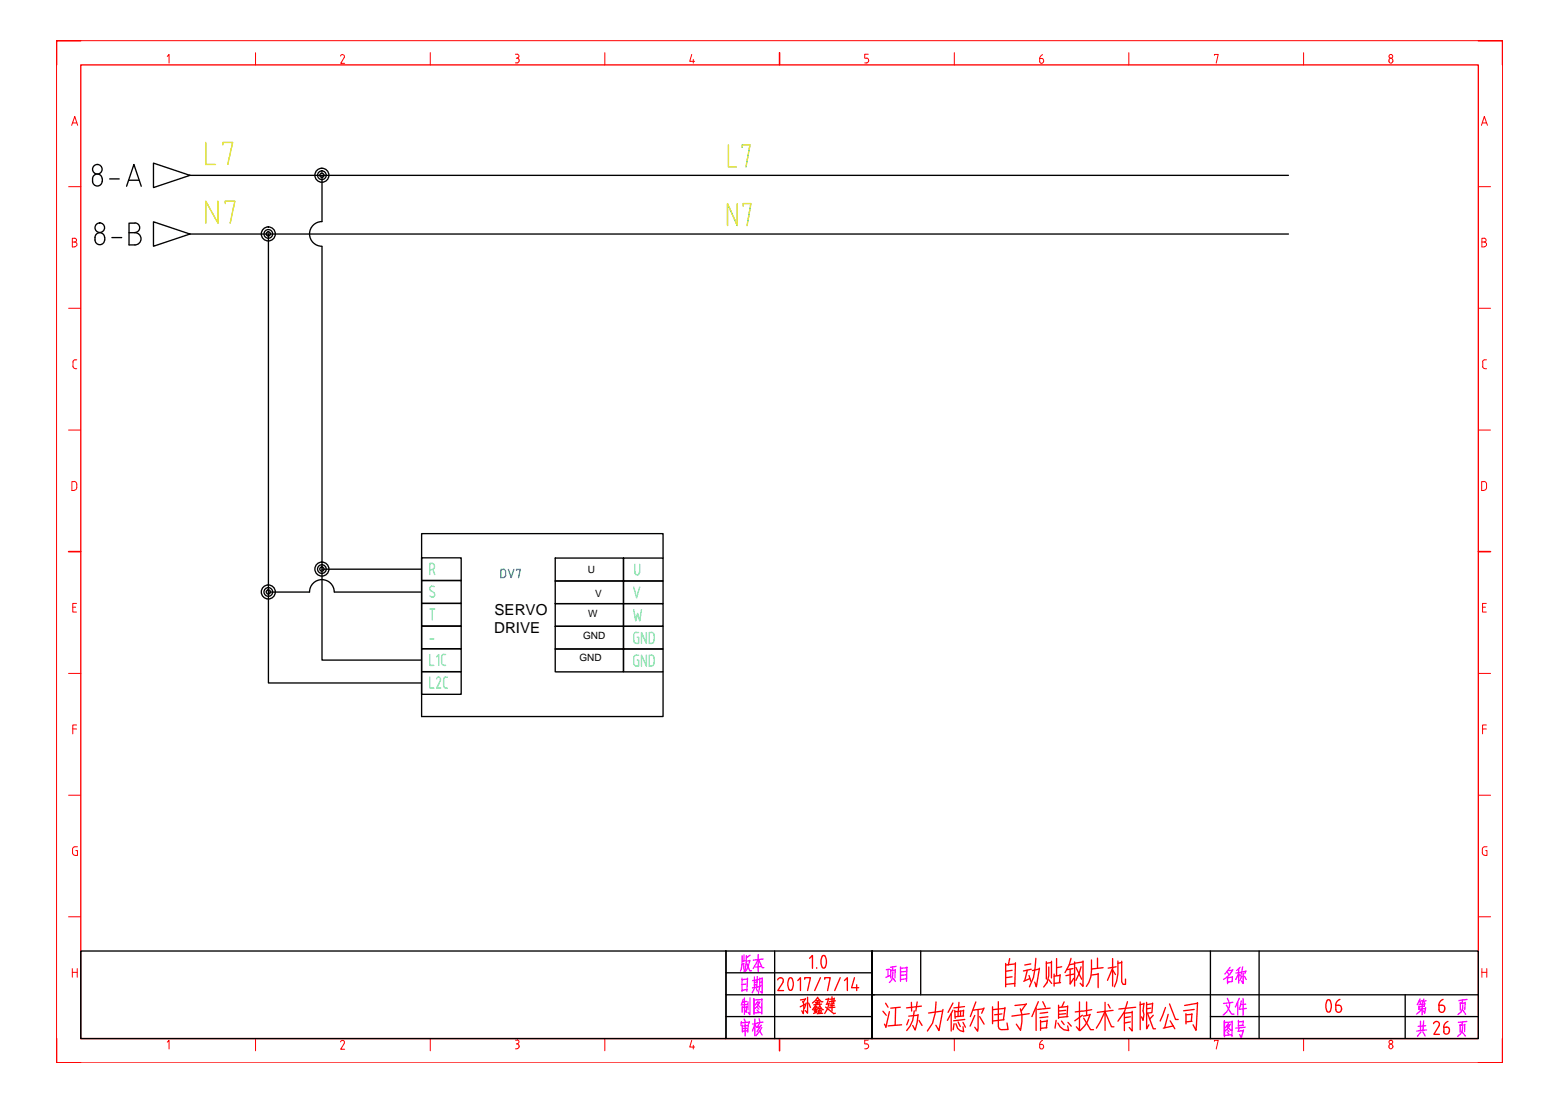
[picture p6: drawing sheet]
<svg xmlns="http://www.w3.org/2000/svg" width="297mm" height="210mm" viewBox="0 0 297 210" stroke-linecap="round" stroke-linejoin="round" font-family="sans-serif">
<defs><g id="words">
<g font-size="2.9">
<text x="94.2" y="117.1">SERVO</text>
<text x="94.1" y="120.6">DRIVE</text>
</g>
<g font-size="1.9">
<text x="111.9" y="109.1">U</text>
<text x="113.3" y="113.7">V</text>
<text x="112" y="117.4">W</text>
<text x="110.3" y="126">GND</text>
<text x="111" y="121.6">GND</text>
</g>
</g></defs>
<!-- layer: AE_BOR -->
<path d="M15.4 7.7h-4.6v4.7M148.4 10v2.4M281.5 7.7h4.6v4.7M13.1 105.1h2.3M281.5 105.1h2.3M10.8 197.8v4.6h4.6M148.4 197.8v2.4M286.1 197.8v4.6h-4.6" fill="none" stroke="#f00" stroke-width=".3"/>
<path d="M15.4 12.4h266.1v185.4h-266.1z" fill="none" stroke="#f00" stroke-width=".25"/>
<g fill="none" stroke="#f00" stroke-width=".19">
<path d="M10.8 7.7h275.3v194.7h-275.3zM31.8 10.8l.4-.4v1.6M48.7 10v2.4M65.2 10.4a.36 .36 0 0 1 .3 .6l-.6 1.1h.7M65.2 10.4l-.4 .3M81.9 10v2.4M98.1 10.3h.4M98.1 12h.4M98.3 11.1h.2M98.5 10.3a.36 .36 0 0 1 .3 .4 .36 .36 0 0 1-.3 .3l.3 .4M98.8 11.6l-.3 .4M98.9 11.4v.2"/>
<path d="M115.2 10v2.4M131.7 10.4l-.4 1.3h1M132 11.3v.7M164.6 12h.4M165 11l.4 .4M165.3 10.3h-.7v.8h.4M165.4 11.6l-.4 .4M165.4 11.4v.2M181.7 10v2.4M198 11.1v.6a.36 .36 0 0 0 .3 .4 .36 .36 0 0 0 .4-.4M198 11.1h.3M198.3 11.1l.3 .1 .1 .3"/>
<path d="M198.5 10.4l-.4 .3-.1 .4M198.7 11.5v.2M214.9 10v2.4M231.2 10.5v-.1h.8l-.4 1.6M248.2 10v2.4M265.2 11.5a.36 .36 0 0 0-.4-.4 .36 .36 0 0 0-.3 .4 .41 .41 0 0 0 .1 .4 .41 .41 0 0 0 .4 .1l.2-.3M265.2 11.5v.2M13.1 35.6h2.3M13.6 23.9l.6-1.7 .6 1.7M13.8 23.4h.8M281.5 35.6h2.3M282.1 23.9l.5-1.7 .6 1.7"/>
<path d="M282.3 23.4h.8M13.1 58.7h2.3M13.8 46.1h.4M14.2 46.1a.44 .44 0 0 1 .5 .4 .44 .44 0 0 1-.5 .5M14.2 46.1a.36 .36 0 0 0 .4-.4 .36 .36 0 0 0-.4-.3h-.4v1.6h.4M281.5 58.7h2.3M282.2 46.1h.4M282.6 46.1a.44 .44 0 0 1 .5 .4 .44 .44 0 0 1-.5 .5M282.6 46.1a.36 .36 0 0 0 .4-.4 .36 .36 0 0 0-.4-.3h-.4v1.6h.4M13.9 69l.1 1 .3 .2M14.3 68.5l-.3 .2-.1 .2M14.3 70.2h.3"/>
<path d="M14.3 68.5h.3M282.3 69.8v.2l.4 .2M282.3 69v.8M282.7 70.2h.4M283.1 68.5l-.6 .1-.2 .3M13.1 81.9h2.3M14.1 91.7l.3 .1 .2 .4M14.1 91.7h-.4v1.7h.4M14.6 92.2l-.1 .9-.4 .3M281.5 81.9h2.3M282.5 91.7l.3 .1 .3 .4M282.5 91.7h-.4v1.7h.4"/>
<path d="M283.1 92.2l-.1 .9-.5 .3M13.9 115.7h.5M14.6 114.9h-.7v1.7h.7M282.3 115.7h.5M283 114.9h-.7v1.7h.7M13.1 128.3h2.3M13.9 138.9h.7M14.6 138.1h-.7v1.7M281.5 128.3h2.3M282.3 138.9h.7M283 138.1h-.7v1.7M13.1 151.5h2.3"/>
<path d="M281.5 151.5h2.3M13.1 174.6h2.3M14.4 162h.3v.9h-.4M14.7 161.3l-.7 .1a1.25 1.25 0 0 0-.1 1.3l.4 .2M281.5 174.6h2.3M282.9 162h.2v.9h-.4M283.1 161.3l-.6 .1a1.25 1.25 0 0 0-.2 1.3l.4 .2M13.8 184.5v1.6M13.8 185.2h.9M14.7 184.5v1.6M31.8 198.5l.4-.3v1.6M48.7 197.8v2.4"/>
<path d="M64.8 198.5a.37 .37 0 0 1 .5-.3 .37 .37 0 0 1 .2 .5M65.5 198.8l-.6 1.1h.7M81.9 197.8v2.4M98.1 198.1h.4M98.1 199.8h.4M98.3 198.8h.2M98.5 198.1a.36 .36 0 0 1 .3 .3 .36 .36 0 0 1-.3 .4M98.5 198.8l.3 .4M98.8 199.4l-.3 .3M98.9 199.2v.2M115.2 197.8v2.4M131.7 198.2l-.4 1.2h1"/>
<path d="M132 199.1v.7M164.6 199.8h.4M165 198.8l.4 .4M165.3 198.1h-.7v.7h.4M165.4 199.4l-.4 .3M165.4 199.2v.2M181.7 197.8v2.4M198.3 198.9l.3 .1 .1 .3M198.3 198.9h-.3v.6a.36 .36 0 0 0 .3 .3 .36 .36 0 0 0 .4-.3M198.5 198.2l-.4 .3-.1 .4M198.7 199.3v.2M214.9 197.8v2.4"/>
<path d="M231.2 198.3v-.1h.8l-.4 1.6M248.2 197.8v2.4M264.5 199.4a.36 .36 0 0 0 .3 .4 .36 .36 0 0 0 .4-.4M265.2 199.2a.38 .38 0 0 0-.5-.3 .38 .38 0 0 0-.2 .5M265.2 199.3v.1M282.2 185.2h.9M282.2 184.5v1.6M283.1 184.5v1.6"/>
<circle cx="264.8" cy="10.7" r=".36"/>
<circle cx="264.8" cy="198.5" r=".36"/>
</g>
<!-- layer: 0 -->
<g fill="none" stroke="#000" stroke-width=".25">
<path d="M15.4 181.1h122.8v16.7h-122.8zM138.2 181.1h143.3v16.7h-143.3zM138.2 193.6h27.8M138.2 189.5h143.3M138.2 185.3h27.8M147.5 195.9h.1M147.5 181.1v16.7M166 181.1v16.7M175.3 181.1v8.4M230.5 193.6h51M230.5 181.1v16.7M239.7 181.1v16.7"/>
<path d="M267.6 189.5v8.3"/>
</g>
<g fill="none" stroke="#f0f" stroke-width=".25">
<path d="M141.2 194.6l-.1 .7M141.3 186.3v2.5M141.3 182v1.9l-.3 1.1M141.3 191.7v1.1M141.3 195.2l.1 1.4M141.5 190.4l-.3 .9M141.6 183.6h-.3M141.6 183.5v1.1M141.7 181.9v1.1M141.7 194.1l.2 .5M141.7 190.1v3.1M141.9 194.9v2.4"/>
<path d="M141.9 183l-.6 .1M142 187.5h-.7M142.1 182l-.2 2.5-.2 .5M142.2 190.8l-.8 .1M142.2 191.7l-.1 1.1-.2-.3M142.2 191.8l-.9 .1M142.2 183.5l.6 1.4h.3M142.2 188.5l-.9 .1M142.3 195.9h-.9M142.3 186.5l-1 .1M142.3 191.3l-1.2 .1M142.3 186.3l-.1 2.5"/>
<path d="M142.4 196.3l-1 .1M142.4 190.8v1.6M142.4 195.3l-1.1 .2M142.5 195.2l-.1 1.4M142.7 194.7l-1.5 .1M142.7 194.6l-.2 .5M142.8 183l-.7 .1M142.8 190.1v3.2l-.4-.5M142.8 182.9l-.5 1.7-.4 .4M142.8 181.9l-.7 .6M143.6 193l1.4-.2v.2M143.6 190.2v3"/>
<path d="M143.7 186.1v1.9M143.7 188.3l-.5 .8M143.7 194.1v3.2M143.7 195l-.4 1.4M143.7 195.2l.4 .5M144 188.3l.2 .5M144.1 187.1l-.4 .1M144.1 187.5l-.4 .1M144.1 191.2l.7 .8 .2-.1M144.1 192.4l.4 .3M144.1 194.9l-.8 .2M144.2 186l-.1 2"/>
<path d="M144.2 191.9l.3 .3M144.3 182.8l-.9 1.7M144.4 190.7l-.6 .8M144.4 181.8v3.2M144.5 182.8l.6 1.5h.3M144.5 186.6l-1.2 .2M144.5 188l-1.2 .2M144.5 194.1l.2 .5M144.6 191h-.4M144.6 194.9l-.4 .8M144.7 196.4l.4 .7M144.7 187.9l-.3 1.3"/>
<path d="M144.7 186.3v1.6M144.7 190.8l-.5 .9-.5 .5M144.8 195.5l-.6 .2M144.8 184.1l-.9 .1M145 195.2l-.9 1.3M145 195.7l-1.1 1.6M145 187l-.3 .1M145 187.7l-.3 .1M145.1 190.2l-.1 2.9M145.1 190.4l-1.5 .1M145.1 186.3v2.9l-.3-.3M145.1 186.4h-.4"/>
<path d="M145.3 194.7l-1.2 .2M145.3 182.7l-1.9 .2M169.1 184.7v1.3M169.3 184.6l-.5 .1M169.6 185.8l-.9 .4M169.6 184.7v1.6M170 185.1l-.2 1.5-.5 .6M170 184.2l-.1 .7M170 186.3l.5 .6M170.4 184.8l-.8 .1M170.4 184.7v1.6M170.6 184.1l-1 .1"/>
<path d="M171.5 184.2v2.7M172.5 185.7l-1 .1M172.5 185l-1 .1M172.6 186.4l-1.1 .2M172.7 184.3l-1.2 .1M172.7 184.2l-.1 2.7M233.1 197.3v-2.8v3M233.1 197.2l1.4-.1 .1 .2M233.5 191.5l1 1.7h.5M233.7 195.5l.7 .8 .1-.1M233.7 185.1l.2 .5M233.7 196.6l.3 .4"/>
<path d="M233.7 190.2l.3 .6M233.7 186v1.4M233.8 196.2l.2 .3M233.9 194.9l-.5 .8M234.2 191a2.82 2.82 0 0 1-1.3 2.4M234.2 195.2l-.5 .1M234.2 184.2l-1 1.3M234.3 195.1l-.6 .9-.5 .4M234.6 194.5v2.9M234.6 184.8l-.8 .1M234.6 186.1l-.9 .2M234.6 194.6l-1.5 .2"/>
<path d="M234.7 186.9l-1 .2M234.7 186.1l-.1 .8M234.8 184.7l-.6 .9-1.2 1M234.8 190.9l-1.8 .2M235.7 190.8v2.5M235.8 194.4v1.1M235.9 185.3l-.6 1.3M235.9 185.5l.3 .4M235.9 184.6v2.7M235.9 195.8l-.1 .6M236 190.2l-.8 1.6M236.1 184.2l-.6 .7"/>
<path d="M236.2 185.2l-.9 .1M236.4 190.6l-.4 1.4M236.5 185.9l-.4 .9M236.6 184.2l-.3 1.5M236.7 185.3v2l-.3-.4M236.7 194.6h-.9M236.7 190.2v3.2M236.7 194.4v.9M236.7 195.3l-.9 .1M236.7 196.3l-1 .1M236.8 196.2l-.4 1.5-.4-.6M237 186l.3 .6"/>
<path d="M237.1 195.7l-1.8 .1M237.2 185l-.7 .1M237.2 191.3h-.9M237.3 184.9l-.3 .6M237.3 192.1l-1.4 .1M270.2 191.6v.6M270.3 190.7l.2 .5M270.4 190.3l-.6 1.1M270.5 194.5v1.8M270.6 196.6l-.7 .8M270.8 192.2l-1.1 1M270.8 190.6l-.6 .1"/>
<path d="M270.8 191.3v2M270.9 196.5l.5 .8M271 190.7l.3 .5M271.1 194.4l-.2 1.9M271.1 190.3l-.3 .9M271.2 191.3h-1M271.2 191.2v.5M271.2 191.7l-1 .1M271.4 192.1l-1.3 .1M271.5 191.9l-.2 1.1-.2-.4M271.5 195.4l-1.5 .1M271.5 190.6l-.6 .1"/>
<path d="M271.6 196.2l-1.8 .2M278 195.2v1.4M278.1 191v1.4M278.4 196.6l.6 .8M278.5 195.5l-.1 .8-.3 .6-.5 .5M278.5 194.6l-.2 .7M278.5 191.4v.8l-.3 .5-.6 .6M278.5 190.5l-.1 .6M278.5 192.4l.6 .8M278.9 195.2l-.9 .1M278.9 195.1v1.4M279 191.1h-.9"/>
<path d="M279 190.9l-.1 1.4M279.3 194.6l-1.6 .1M279.3 190.4l-1.5 .2"/>
</g>
<g fill="none" stroke="#f00" stroke-width=".25">
<path d="M148.1 186.6a.54 .54 0 0 1 .7-.3 .54 .54 0 0 1 .3 .7M149.1 187.1l-1 1.6h1.1M150.3 186.4l.4-.1a1.97 1.97 0 0 1 0 2.3h-.3a2.07 2.07 0 0 1-.1-2.2zM151.9 186.8l.5-.6v2.5M152.7 192.5l.3 .6M152.8 190.8a4.1 4.1 0 0 1 .2 2.2M153.2 186.5v-.3h1.1l-.5 2.5M153.3 190.3l-.9 .2M153.3 191.3l-.9 .5M153.4 190.2l-.4 .7M153.5 191.1l-.3 1M153.8 189.9v3.1l-.5-.5"/>
<path d="M154 191.1l.3 .8M154.1 182.5l.6-.5v2.4M155 192.5l.2 .3M155.3 191.6l.3 .3M155.3 192v.9M155.4 191.4l-.7 .9M155.4 191l.1 .3M155.5 184.3v.1M155.5 191.9l-.5 .1M155.5 192.4l-.1 .4M155.6 192.2l-.7 .2M155.6 192.7l-.7 .3"/>
<path d="M155.7 190.1l.7 .7h.3M155.7 190.6v.7M155.7 189.9l-1 1.2M155.8 192.7l.1 .3M156 190.5l-.6 .1M156.1 190.9l-.2 .4M156.1 191.6l.5 .7h.2M156.1 191.5l-.4 .7M156.1 192.1v.9M156.1 190.8l-.8 .2M156.2 186.2l-1.1 2.5M156.3 192.1h-.5"/>
<path d="M156.4 192.6l-.1 .4M156.4 192.4h-.6M156.4 191.3l-1.4 .1M156.6 182.1l.4-.1a1.97 1.97 0 0 1 0 2.4h-.3a2.07 2.07 0 0 1-.1-2.3zM156.6 193l-1 .1M157 186.5v-.3h1.1l-.5 2.5M157.2 191.8l1.5 1.2M157.7 190.3l-.5 .1M157.8 190.2l-.3 1.1M157.8 191.2l-.5 .1M157.9 191.1l-.3 1.1-.6 .8M158.4 189.9v2.6"/>
<path d="M158.8 190.2l-.8 .1M158.8 191.1l-.7 .2M158.8 191.5l-.8 .1M158.8 190.1l-.1 1M159 191.9h-1.1M159.1 190.6l-1.2 .2M159.1 193l-.4 .1M160 186.2l-1.1 2.5M160.8 186.8l.5-.6v2.5M162.7 186.2l-.5 1.9h1.3M163.1 187.6v1.1M168.1 192.6l.7 .8"/>
<path d="M168.4 195.1l.3 .5M168.6 191.1l.5 .8M169.3 192.7l-.6 3M170.5 192l-.1 3.3M171.4 191.9l-1.8 .1M171.7 195.2l-2.6 .2M173 194.2l-.4 1M173.5 190.9l.1 1.7M174.1 192.5l-.3 1.9-.5 1.1-.7 .8M174.6 190.8l-.2 1.8M174.8 193.4l-1.8 .1M174.8 193.3l-.2 1.4-.3 1.5-.5-.9"/>
<path d="M175 194.4l.6 .9M175.4 191.6l-2.8 .4M178.2 190.8l-.1 2.2-.5 1.9-1 1.5M179.5 192.6l-2.7 .4M179.5 192.3l-.7 4-.6-1M181.1 193.1v3.3M181.5 191.1l-1 1.7M181.5 192.4l-1.1 2M181.7 195l-.2 1.1M181.8 192.4l.1 1.6M182 195l.3 .9 .5 .4 .7 .2-.1-.9M182.4 192.7v.8"/>
<path d="M182.4 194.6l.5 .9M182.6 190.9l-.1 1.7M182.9 192.6v.9M183.4 194.7l.4 1M183.4 192.5l-1.5 .2M183.5 192.4l-.1 1.1M183.5 193.5l-1.6 .2M183.7 191.7l-2.1 .3M183.7 194.2l-2.1 .2M185.6 193.4l-.9 2.1M185.8 190.8l-1 2.8M186.2 192.3v4.1l-.6-.7"/>
<path d="M186.5 193.6l.9 1.5M187.3 192.2l-2 .2M187.4 192l-.5 1M189 191.8v3.2M190.1 190.8v4.7l.2 .5 .3 .1h1.4l-.3-1.2M190.8 193.1l-1.4 .2M191.2 194.2l-2.2 .3M191.3 192.1l-2.3 .2M191.4 191.9l-.3 2.3M191.5 183.5v4.5M192.2 182.6l-.2 1.2M192.7 186.1l-1.2 .1"/>
<path d="M192.7 184.8l-1.2 .2M193.2 187.3l-1.7 .2M193.3 183.6l-1.8 .2M193.4 183.4l-.2 4.5M194.3 192.2l.3 1.1v1.3l-.3 1.7-.8-1.2M195.4 191.3l-2.1 .2M195.4 191.2l-.9 1.4M195.6 184.8l-.5 2M195.9 185.8l.4 1.1M196 193.1l-3.3 .4M196.1 186.4l-1.2 .5M196.3 183.6l-1.2 .2"/>
<path d="M196.4 184.6l-1.5 .4M197.2 182.5l-.4 3.7-.8 1.8M197.3 192v4.3M197.7 190.8l-1.2 2.8M197.9 184.6l-1.3 .3M197.9 184.4l-.6 3.6-.3-.9M198.1 194.4v1.9M198.6 190.8l.5 1.1M199.2 183.2v3.3M199.4 195.7l-1.3 .2M199.4 194.5l-1.3 .1M199.4 187.2l-.7 .8"/>
<path d="M199.4 194.3l-.2 1.4M199.5 192.8l-1.5 .2M199.5 193.7l-1.5 .1M199.7 184.2v1.6l-.3 1.4M199.7 186.6l.6 .7M200 192l-2.4 .3M200.2 183.1v3.2M200.2 183.3l-1 .2M200.7 185.5v2.3M201.1 194.4l-.2 1.4M201.2 182.6v3.2M201.4 194.9l.5 .7 .6 .5 1 .2-.2-.9"/>
<path d="M201.6 191.5v2.5M201.8 185.8l-1.1 .1M201.9 185.6l-.2 1.6M201.9 187.2l-1.2 .1M202.1 194.5l.5 .7M202.2 184.2l-1 .1M202.6 190.8l-.4 1M202.9 192.4l-1.3 .2M202.9 193.1l-1.3 .1M203.2 191.7l-1.6 .2M203.3 191.6l-.1 2M203.3 193.6l-1.7 .2"/>
<path d="M203.3 194.7l.7 .8M203.8 184.6v2.9l.6-1.1M203.9 182.5l-.3 1.3-.8 1.5M204.3 184.5l-1.1 .2M204.4 183.6l-.8 .2M204.4 185.5l-1.4 .3M204.6 183.2v4.6M204.9 184.3l1.1 2.2M205.5 190.8v5.5l-.6-.7M205.8 184.2l-.3 1.2-.6 1.3M206.1 192.6l-1.4 .1M206.1 193.4l-1.4 1"/>
<path d="M206.2 183v4.9l-.5-.6M206.2 183.2l-1.6 .3M206.3 193.9l1.4 2.2h.5M206.9 190.8v2.6M207.5 193.3l-1.2 .2M207.6 193.2l-.6 1.4-1.3 1.7M207.8 182.8a6.7 6.7 0 0 1-.9 5.1M207.9 192.3l-1.7 .3M209 182.5v1.9M209.1 185.5l-1.3 .2M209.1 185.4v2.7M210 184.3l-2.2 .3"/>
<path d="M210.3 192.8l-1.5 3M210.4 190.9v5.4M210.5 192.8l1.1 2.8h.5M211 191.3l.4 .7M211.9 184.4l-1 2.3M211.9 184.7l.5 .9M211.9 182.6v5.2M211.9 192.4l-3 .4M212.5 184.2l-1.5 .2M212.9 183v2.4l-.3 1.5-.4 1.1M213.6 183.1v3.9l.2 .5h.5v-1M213.6 183.3l-.7 .2"/>
<path d="M214.1 192.7v3.6M214.7 190.8l-.6 1.9-1.2 1.8M215.2 193.7l-1.1 .1M215.2 194.6l-1.1 .3M215.6 192.6v3.8l-.6-.7M215.6 192.8l-1.5 .2M216.3 191.9l-3.3 .3M217.1 190.8v5.3M217.8 191.1l-.2 1.4 .2 .8-.2 1.1-.2-.7M217.8 191.2l-.7 .1M218.3 190.9v5.1l.5-.8M218.5 193l1.1 3h.4"/>
<path d="M219.1 192l-.8 .2M219.5 191.1l-.2 1.8-1 .1M219.5 191.2l-1.2 .1M219.6 193.4l-.7 .7M221.9 191.9l-1 2.6M222.4 193.2l-.6 2.5M222.7 191.2l1.1 3h.5M222.8 194.4l.9 1.6M223.4 195.4l-1.9 .4M225.8 193.1v1.9M227 194.5l-1.2 .1M227 193.1l-.2 1.4"/>
<path d="M227 193.2l-1.2 .1M227.4 192.3l-2 .2M228 191l-.3 5.3-.5-1.1M228 191.1l-2.4 .4M252.7 192.7a2.07 2.07 0 0 1 .1-2.3h.3a2.07 2.07 0 0 1 .1 2.3M252.7 192.7l.3 .1 .2-.1M254.9 191.5l.4 .1 .1 .4M254.9 191.5h-.5v.8a.58 .58 0 0 0 .7 .5 .58 .58 0 0 0 .4-.8M255.1 190.4a1.25 1.25 0 0 0-.8 1.1M273.5 194.6l-.4 .2-.1 .2M273.5 194.6l.5 .2v.6M274 195.4l-1 1.6h1.1"/>
<path d="M274.8 190.4a1.25 1.25 0 0 0-.8 1.1M274.9 195.7v.7a.53 .53 0 0 0 .5 .6 .53 .53 0 0 0 .5-.6M274.9 195.7h.8l.3 .5M275.1 192.3a.53 .53 0 0 1-.6 .5 .53 .53 0 0 1-.5-.5v-.8h.5l.5 .2 .1 .6M275.7 194.6a1.25 1.25 0 0 0-.8 1.1M276 196.2v.3"/>
</g>
<!-- layer: WIRES -->
<path d="M36.2 33.4h209.1M61.3 33.4v8.8a2.35 2.35 0 0 0-2.4 2.4 2.35 2.35 0 0 0 2.4 2.3M36.2 44.6h209.1M51.1 44.6v85.5h29.2M61.3 46.9v78.8h19M61.3 108.4h19M63.6 112.8a2.35 2.35 0 0 0-2.3-2.4 2.35 2.35 0 0 0-2.4 2.4h-7.8M63.7 112.8h16.6" fill="none" stroke="#000" stroke-width=".25"/>
<!-- layer: SYMS -->
<g fill="none" stroke="#000" stroke-width=".25">
<path d="M29.2 31.1l7 2.3-7 2.3zM29.2 42.2l7 2.4-7 2.3zM80.3 119.3h7.5v4.3h-7.5zM80.3 114.9h7.5v4.4h-7.5zM80.3 110.6h7.5v4.3h-7.5zM80.3 106.3h7.5v4.3h-7.5zM105.7 119.3h13v4.3h-13zM105.7 115h13v4.3h-13zM105.7 110.7h13v4.3h-13zM105.7 106.3h13v4.4h-13zM118.7 119.3h7.6v4.3h-7.6zM118.7 115h7.6v4.3h-7.6z"/>
<path d="M118.7 110.7h7.6v4.3h-7.6zM118.7 106.3h7.6v4.4h-7.6zM126.3 106.3v-4.7h-46v34.9h46v-8.5M80.3 127.9h7.5v4.3h-7.5zM80.3 123.6h7.5v4.3h-7.5zM105.7 123.6h13v4.4h-13zM118.7 123.6h7.6v4.4h-7.6z"/>
<circle cx="61.3" cy="33.4" r="1.33"/>
<circle cx="61.3" cy="33.4" r=".83"/>
<circle cx="61.3" cy="33.4" r=".4"/>
<circle cx="51.1" cy="44.6" r="1.33"/>
<circle cx="51.1" cy="44.6" r=".83"/>
<circle cx="51.1" cy="44.6" r=".4"/>
<circle cx="51.1" cy="112.8" r="1.33"/>
<circle cx="51.1" cy="112.8" r=".83"/>
<circle cx="51.1" cy="112.8" r=".4"/>
<circle cx="61.3" cy="108.4" r="1.33"/>
<circle cx="61.3" cy="108.4" r=".83"/>
<circle cx="61.3" cy="108.4" r=".4"/>
</g>
<!-- layer: XREF -->
<g fill="none" stroke="#000" stroke-width=".25">
<path d="M17.6 34.1a.91 .91 0 0 1 .9-1 .91 .91 0 0 1 .9 1M17.6 34.5a.91 .91 0 0 0 .9 .9 .91 .91 0 0 0 .9-.9M17.6 34.1v.4M19.5 34.1v.4M20.9 34.1h1.8M24.1 35.5l1.4-4.2 1.4 4.2M24.5 34.3h2M18.1 45.2a.91 .91 0 0 1 .9-.9 .91 .91 0 0 1 .9 .9M18.1 45.3a.95 .95 0 0 0 .6 1.3 .95 .95 0 0 0 1.2-.9M20 45.3v.4M21.3 45.3h1.9M25.7 42.5a.91 .91 0 0 1 .9 .9 .91 .91 0 0 1-.9 .9"/>
<path d="M25.7 42.5h-1.1v4.2h1.1a1.16 1.16 0 0 0 1.2-1.2 1.16 1.16 0 0 0-1.2-1.2h-1.1"/>
<circle cx="18.5" cy="32.2" r=".91"/>
<circle cx="19" cy="43.4" r=".91"/>
</g>
<!-- layer: WIREREF_DEST -->
<path d="M39.2 27.1v4.2h1.8M41.5 38.3v4.2l-2.3-4.2v4.2M42.4 27.6v-.5h1.9l-.9 4.2M42.9 38.8v-.5h1.8l-.9 4.2" fill="none" stroke="#dd0" stroke-width=".25"/>
<!-- layer: WIRENO -->
<path d="M138.7 27.6v4.2h1.5M140.4 38.8v4.2l-1.9-4.2v4.2M141.3 28.1v-.5h1.5l-.8 4.2M141.5 39.2v-.4h1.5l-.7 4.2" fill="none" stroke="#6edd00" stroke-width=".25"/>
<!-- layer: TERMS -->
<g fill="none" stroke="#6eddc1" stroke-width=".25">
<path d="M81.8 116h1M81.8 108.5h.5M81.9 113.5l.5 .2M82.1 112.5l.5 .4 .2 .3a.43 .43 0 0 1-.4 .5M82.2 111.7a.47 .47 0 0 0-.4 .3 .47 .47 0 0 0 .2 .5M82.2 111.6l.5 .1M82.3 108.5a.59 .59 0 0 0 .4-.6 .59 .59 0 0 0-.4-.6h-.5v2.1M82.3 116v2.1M82.4 108.5l.4 .9M120.7 116.1l.3 2.1 .4-1.4 .4 1.4 .3-2.1M120.7 111.8l.5 2.1 .6-2.1M120.9 107.5v1.7l.4 .3 .2-.1 .3-.5"/>
<path d="M121.8 107.5v1.5M81.8 129v2.1h.8M81.8 124.7v2h.8M81.8 121.7h.8M83.2 125.1l.3-.4v2M83.5 129l.3 .2 .1 .3-.7 1.6h.7M83.5 128.9l-.4 .4M84.1 125.2v1.2l.4 .3M84.5 130.5l.2 .5 .5 .1M84.5 124.6l-.2 .1-.2 .5M84.5 126.7h.4M84.5 124.7h.4"/>
<path d="M84.9 128.9l-.4 .3v1.4M84.9 129h.3M120.7 121v1.2l.4 .3M120.7 126.3v.2l.4 .3M121.1 120.4l-.4 .3v.3M121.1 124.8l-.4 .3v1.2M121.1 120.5h.5M121.1 124.8h.5M121.3 121.4h.3v1.2h-.5M121.3 125.7h.3v1.2h-.5M123.1 120.5v2.1l-1-2.1v2.1M123.1 124.8v2.1l-1-2.1v2.1"/>
<path d="M124 120.4a.61 .61 0 0 1 .6 .7v.8a.6 .6 0 0 1-.6 .7h-.4v-2.1h.5M124 124.8a.6 .6 0 0 1 .6 .6v.8M124.1 124.8h-.5v2.1h.4a.6 .6 0 0 0 .6-.7"/>
</g>
<!-- layer: TAGS -->
<path d="M95.8 108.4l.4 .3 .1 .9M95.8 108.5h-.4v1.5h.4M96.3 109.5l-.3 .5h-.2M96.8 108.5l.5 1.5 .5-1.5M98.4 108.6v-.1h.7l-.4 1.5" fill="none" stroke="#007fff" stroke-width=".25"/>
<use href="#words"/>
</svg>
